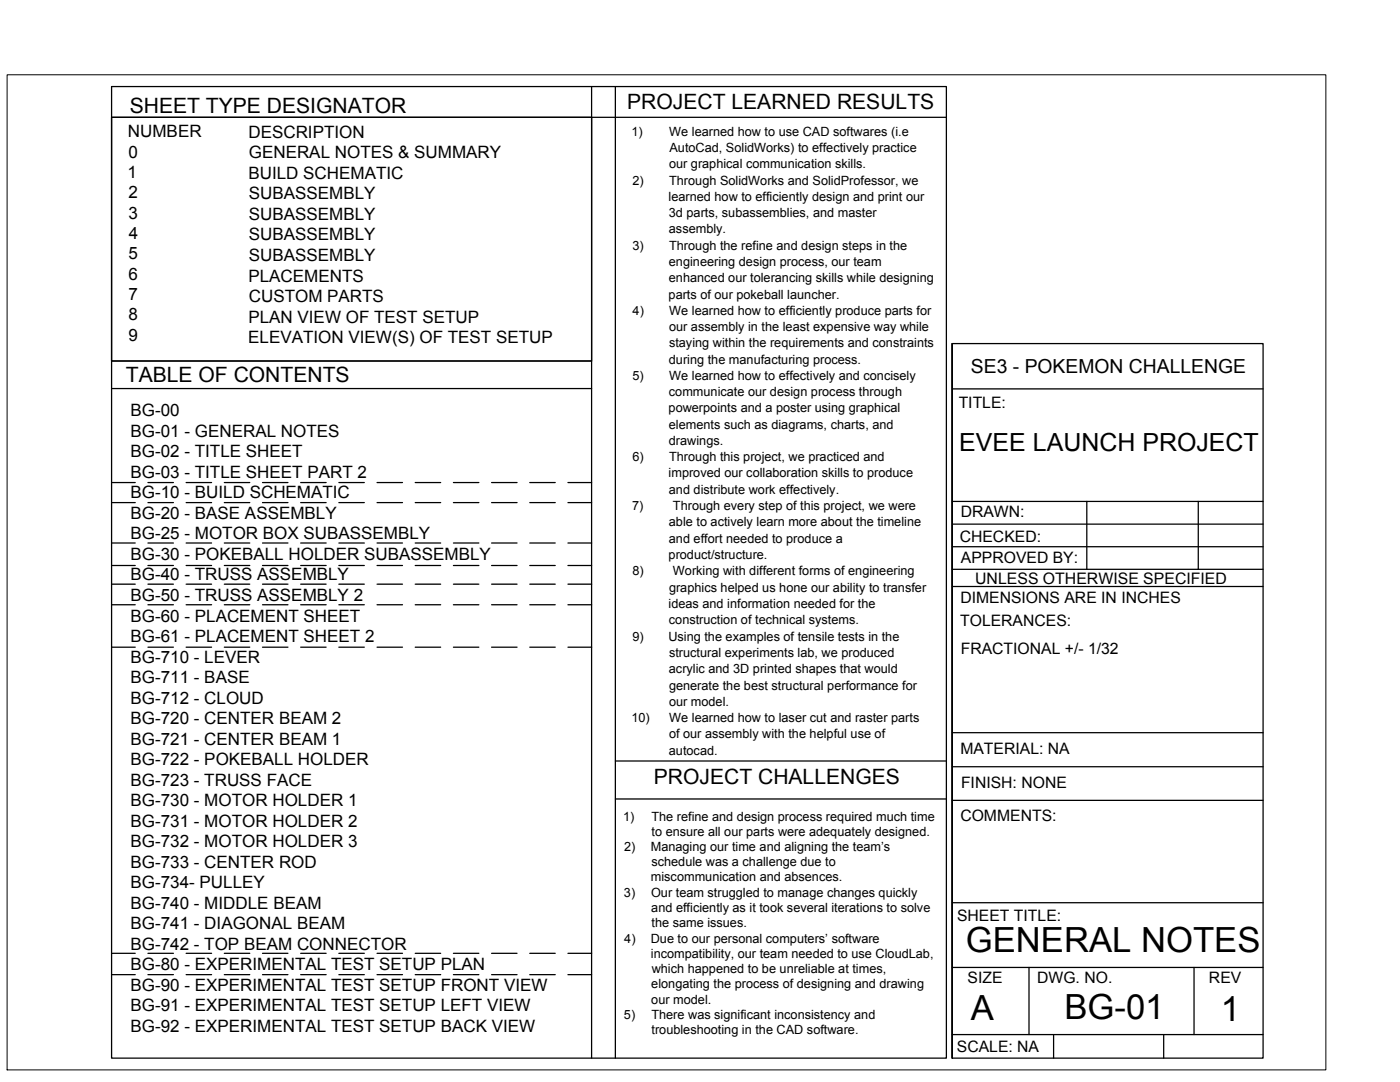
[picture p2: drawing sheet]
<svg xmlns="http://www.w3.org/2000/svg" width="279mm" height="216mm" viewBox="0 0 279 216" stroke-linecap="round" stroke-linejoin="round" font-family="sans-serif">
<defs><g id="words">
<g font-size="6.9">
<text x="192.7" y="190">GENERAL NOTES</text>
<text x="193.8" y="203.5">A</text>
<text x="212.4" y="203.2">BG-01</text>
<text x="243.6" y="203.7">1</text>
</g>
<text font-size="5" x="191.5" y="90.1">EVEE LAUNCH PROJECT</text>
<g font-size="4.2">
<text x="25.9" y="22.5">SHEET TYPE DESIGNATOR</text>
<text x="125.2" y="21.8">PROJECT LEARNED RESULTS</text>
<text x="25.1" y="76.3">TABLE OF CONTENTS</text>
<text x="130.5" y="156.5">PROJECT CHALLENGES</text>
</g>
<text font-size="3.9" x="193.8" y="74.5">SE3 - POKEMON CHALLENGE</text>
<g font-size="3.4">
<text x="25.5" y="27.4">NUMBER</text>
<text x="49.6" y="27.5">DESCRIPTION</text>
<text x="25.4" y="35.5">1</text>
<text x="25.6" y="31.5">0</text>
<text x="49.6" y="35.7">BUILD SCHEMATIC</text>
<text x="49.7" y="31.6">GENERAL NOTES &amp; SUMMARY</text>
<text x="25.7" y="39.6">2</text>
<text x="49.7" y="39.8">SUBASSEMBLY</text>
<text x="25.6" y="43.7">3</text>
<text x="25.7" y="47.7">4</text>
<text x="49.7" y="43.9">SUBASSEMBLY</text>
<text x="49.7" y="48">SUBASSEMBLY</text>
<text x="25.6" y="51.8">5</text>
<text x="49.7" y="52.1">SUBASSEMBLY</text>
<text x="25.6" y="59.9">7</text>
<text x="25.7" y="55.8">6</text>
<text x="49.6" y="56.2">PLACEMENTS</text>
<text x="25.7" y="63.9">8</text>
<text x="49.6" y="64.4">PLAN VIEW OF TEST SETUP</text>
<text x="49.7" y="60.3">CUSTOM PARTS</text>
<text x="25.6" y="68">9</text>
<text x="49.6" y="68.5">ELEVATION VIEW(S) OF TEST SETUP</text>
<text x="26.1" y="83.1">BG-00</text>
<text x="26.1" y="87.2">BG-01 - GENERAL NOTES</text>
<text x="26.1" y="91.3">BG-02 - TITLE SHEET</text>
<text x="26.1" y="95.4">BG-03 - TITLE SHEET PART 2</text>
<text x="26.1" y="99.5">BG-10 - BUILD SCHEMATIC</text>
<text x="26.1" y="103.5">BG-20 - BASE ASSEMBLY</text>
<text x="26.1" y="107.6">BG-25 - MOTOR BOX SUBASSEMBLY</text>
<text x="26.1" y="111.7">BG-30 - POKEBALL HOLDER SUBASSEMBLY</text>
<text x="26.1" y="115.8">BG-40 - TRUSS ASSEMBLY</text>
<text x="26.1" y="119.9">BG-50 - TRUSS ASSEMBLY 2</text>
<text x="26.1" y="124">BG-60 - PLACEMENT SHEET</text>
<text x="26.1" y="128.1">BG-61 - PLACEMENT SHEET 2</text>
<text x="26.1" y="132.2">BG-710 - LEVER</text>
<text x="26.1" y="136.3">BG-711 - BASE</text>
<text x="26.1" y="140.4">BG-712 - CLOUD</text>
<text x="26.1" y="144.5">BG-720 - CENTER BEAM 2</text>
<text x="26.1" y="148.6">BG-721 - CENTER BEAM 1</text>
<text x="26.1" y="152.7">BG-722 - POKEBALL HOLDER</text>
<text x="26.1" y="156.8">BG-723 - TRUSS FACE</text>
<text x="26.1" y="160.9">BG-730 - MOTOR HOLDER 1</text>
<text x="26.1" y="165">BG-731 - MOTOR HOLDER 2</text>
<text x="26.1" y="169.1">BG-732 - MOTOR HOLDER 3</text>
<text x="26.1" y="173.1">BG-733 - CENTER ROD</text>
<text x="26.1" y="177.2">BG-734- PULLEY</text>
<text x="26.1" y="181.3">BG-740 - MIDDLE BEAM</text>
<text x="26.1" y="185.4">BG-741 - DIAGONAL BEAM</text>
<text x="26.1" y="189.5">BG-742 - TOP BEAM CONNECTOR</text>
<text x="26.1" y="193.6">BG-80 - EXPERIMENTAL TEST SETUP PLAN</text>
<text x="26.1" y="197.7">BG-90 - EXPERIMENTAL TEST SETUP FRONT VIEW</text>
<text x="26.1" y="201.8">BG-91 - EXPERIMENTAL TEST SETUP LEFT VIEW</text>
<text x="26.1" y="205.9">BG-92 - EXPERIMENTAL TEST SETUP BACK VIEW</text>
</g>
<text font-size="3.2" x="194.6" y="116.5">UNLESS OTHERWISE SPECIFIED</text>
<g font-size="3.1">
<text x="191.3" y="81.4">TITLE:</text>
<text x="191.7" y="103.3">DRAWN:</text>
<text x="191.5" y="108.1">CHECKED:</text>
<text x="191.8" y="112.4">APPROVED BY:</text>
<text x="191.6" y="125">TOLERANCES:</text>
<text x="191.7" y="120.4">DIMENSIONS ARE IN INCHES</text>
<text x="191.7" y="130.4">FRACTIONAL +/- 1/32</text>
<text x="191.7" y="150.4">MATERIAL: NA</text>
<text x="191.8" y="157.3">FINISH: NONE</text>
<text x="191.7" y="163.9">COMMENTS:</text>
<text x="191" y="183.7">SHEET TITLE:</text>
<text x="193.1" y="196.1">SIZE</text>
<text x="207" y="196.2">DWG. NO.</text>
<text x="241.3" y="196.2">REV</text>
<text x="191" y="209.9">SCALE: NA</text>
</g>
<g font-size="2.5">
<text x="126" y="27.1">1)</text>
<text x="133.6" y="27.1">We learned how to use CAD softwares (i.e</text>
<text x="133.5" y="33.6">our graphical communication skills.</text>
<text x="133.6" y="30.4">AutoCad, SolidWorks) to effectively practice</text>
<text x="126.2" y="36.9">2)</text>
<text x="133.4" y="40.1">learned how to efficiently design and print our</text>
<text x="133.5" y="36.9">Through SolidWorks and SolidProfessor, we</text>
<text x="133.5" y="43.3">3d parts, subassemblies, and master</text>
<text x="133.5" y="46.6">assembly.</text>
<text x="126.2" y="49.8">3)</text>
<text x="133.5" y="53.1">engineering design process, our team</text>
<text x="133.5" y="49.8">Through the refine and design steps in the</text>
<text x="133.4" y="59.6">parts of our pokeball launcher.</text>
<text x="133.5" y="56.3">enhanced our tolerancing skills while designing</text>
<text x="126.3" y="62.8">4)</text>
<text x="133.6" y="62.8">We learned how to efficiently produce parts for</text>
<text x="133.5" y="66.1">our assembly in the least expensive way while</text>
<text x="133.5" y="69.3">staying within the requirements and constraints</text>
<text x="126.2" y="75.8">5)</text>
<text x="133.5" y="72.6">during the manufacturing process.</text>
<text x="133.6" y="75.8">We learned how to effectively and concisely</text>
<text x="133.4" y="82.3">powerpoints and a poster using graphical</text>
<text x="133.5" y="79.1">communicate our design process through</text>
<text x="133.5" y="85.5">elements such as diagrams, charts, and</text>
<text x="133.5" y="88.8">drawings.</text>
<text x="126.2" y="92">6)</text>
<text x="133.4" y="95.2">improved our collaboration skills to produce</text>
<text x="133.5" y="92">Through this project, we practiced and</text>
<text x="126.2" y="101.8">7)</text>
<text x="133.5" y="98.5">and distribute work effectively.</text>
<text x="134.3" y="101.8">Through every step of this project, we were</text>
<text x="133.5" y="105">able to actively learn more about the timeline</text>
<text x="133.4" y="111.5">product/structure.</text>
<text x="133.5" y="108.3">and effort needed to produce a</text>
<text x="126.2" y="114.8">8)</text>
<text x="133.5" y="118.1">graphics helped us hone our ability to transfer</text>
<text x="134.3" y="114.8">Working with different forms of engineering</text>
<text x="133.4" y="121.3">ideas and information needed for the</text>
<text x="133.5" y="124.6">construction of technical systems.</text>
<text x="126.2" y="127.8">9)</text>
<text x="133.4" y="127.8">Using the examples of tensile tests in the</text>
<text x="133.5" y="131.1">structural experiments lab, we produced</text>
<text x="133.5" y="134.3">acrylic and 3D printed shapes that would</text>
<text x="133.5" y="137.6">generate the best structural performance for</text>
<text x="133.5" y="140.8">our model.</text>
<text x="126" y="144.1">10)</text>
<text x="133.5" y="147.3">of our assembly with the helpful use of</text>
<text x="133.6" y="144.1">We learned how to laser cut and raster parts</text>
<text x="133.5" y="150.6">autocad.</text>
<text x="124.4" y="163.7">1)</text>
<text x="130" y="163.7">The refine and design process required much time</text>
<text x="130" y="166.8">to ensure all our parts were adequately designed.</text>
<text x="124.5" y="169.8">2)</text>
<text x="129.9" y="169.8">Managing our time and aligning the team’s</text>
<text x="130" y="172.8">schedule was a challenge due to</text>
<text x="124.5" y="178.9">3)</text>
<text x="129.9" y="175.9">miscommunication and absences.</text>
<text x="129.9" y="178.9">Our team struggled to manage changes quickly</text>
<text x="130" y="182">and efficiently as it took several iterations to solve</text>
<text x="130" y="185">the same issues.</text>
<text x="124.6" y="188.1">4)</text>
<text x="129.9" y="188.1">Due to our personal computers’ software</text>
<text x="129.9" y="191.1">incompatibility, our team needed to use CloudLab,</text>
<text x="130" y="197.2">elongating the process of designing and drawing</text>
<text x="130.1" y="194.2">which happened to be unreliable at times,</text>
<text x="124.5" y="203.3">5)</text>
<text x="130" y="200.3">our model.</text>
<text x="130" y="203.3">There was significant inconsistency and</text>
<text x="130" y="206.4">troubleshooting in the CAD software.</text>
</g>
</g></defs>
<g fill="none" stroke="#000" stroke-width=".25">
<path d="M22.3 17.3h166.6v193.8h-166.6zM118.1 17.3v193.8M122.8 17.3v193.8M22.3 23.4h95.8v48.6h-95.8zM22.3 23.4h166.6M22.3 72h95.8M22.3 77.5h95.8M190 68.6v142.5zM190 68.6h62.1v142.5h-62.1M190 77.6h62.1M22.3 96.3h4.7M29.5 96.3h5.1"/>
<path d="M37.1 96.3h5.1M44.8 96.3h5M52.4 96.3h5.1M60 96.3h5.1M67.6 96.3h5.1M75.2 96.3h5.1M82.9 96.3h5M90.5 96.3h5.1M98.1 96.3h5.1M105.7 96.3h5.1M113.3 96.3h4.8M22.3 100.3h4.7"/>
<path d="M22.3 108.4h4.7M22.3 112.8h4.7M22.3 116.6h4.7M29.5 100.3h5.1M29.5 108.4h5.1M29.5 112.8h5.1M29.5 116.6h5.1M37.1 100.3h5.1M37.1 108.4h5.1M37.1 112.8h5.1M37.1 116.6h5.1M44.8 100.3h5"/>
<path d="M44.8 108.4h5M44.8 112.8h5M44.8 116.6h5M52.4 100.3h5.1M52.4 108.4h5.1M52.4 112.8h5.1M52.4 116.6h5.1M60 100.3h5.1M60 108.4h5.1M60 112.8h5.1M60 116.6h5.1M67.6 100.3h5.1"/>
<path d="M67.6 108.4h5.1M67.6 112.8h5.1M67.6 116.6h5.1M75.2 100.3h5.1M75.2 108.4h5.1M75.2 112.8h5.1M75.2 116.6h5.1M82.9 100.3h5M82.9 108.4h5M82.9 112.8h5M82.9 116.6h5M90.5 100.3h5.1"/>
<path d="M90.5 108.4h5.1M90.5 112.8h5.1M90.5 116.6h5.1M98.1 100.3h5.1M98.1 108.4h5.1M98.1 112.8h5.1M98.1 116.6h5.1M105.7 100.3h5.1M105.7 108.4h5.1M105.7 112.8h5.1M105.7 116.6h5.1M113.3 100.3h4.8"/>
<path d="M113.3 108.4h4.8M113.3 112.8h4.8M113.3 116.6h4.8M190 100.1h62.1M190 104.6h62.1M190 109.1h62.1M190 113.6h62.1M190 117h62.1M216.9 100.1v13.5M239.1 100.1v13.5M22.3 120.7h4.7M22.3 129.1h4.7"/>
<path d="M29.5 120.7h5.1M29.5 129.1h5.1M37.1 120.7h5.1M37.1 129.1h5.1M44.8 120.7h5M44.8 129.1h5M52.4 120.7h5.1M52.4 129.1h5.1M60 120.7h5.1M60 129.1h5.1M67.6 120.7h5.1M67.6 129.1h5.1"/>
<path d="M75.2 120.7h5.1M75.2 129.1h5.1M82.9 120.7h5M82.9 129.1h5M90.5 120.7h5.1M90.5 129.1h5.1M98.1 120.7h5.1M98.1 129.1h5.1M105.7 120.7h5.1M105.7 129.1h5.1M113.3 120.7h4.8M113.3 129.1h4.8"/>
<path d="M122.8 151.8h66.1M122.8 159.4h66.1M190 146.2h62.1M190 153h62.1M190 159.7h62.1M22.3 190.2h4.7M22.3 194.5h4.7M29.5 190.2h5.1M29.5 194.5h5.1M37.1 190.2h5.1M37.1 194.5h5.1M44.8 190.2h5"/>
<path d="M44.8 194.5h5M52.4 190.2h5.1M52.4 194.5h5.1M60 190.2h5.1M60 194.5h5.1M67.6 190.2h5.1M67.6 194.5h5.1M75.2 190.2h5.1M75.2 194.5h5.1M82.9 190.2h5M82.9 194.5h5M90.5 190.2h5.1"/>
<path d="M90.5 194.5h5.1M98.1 190.2h5.1M98.1 194.5h5.1M105.7 190.2h5.1M105.7 194.5h5.1M113.3 190.2h4.8M113.3 194.5h4.8M190 180.1h62.1M190 193h62.1M205.4 193v13.4M238.3 193v13.4M190 206.4h62.1"/>
<path d="M210.3 206.4v4.7M232.2 206.4v4.7"/>
</g>
<path d="M1.4 14.9h263.2v198.6h-263.2z" fill="none" stroke="#000" stroke-width=".2"/>
<use href="#words"/>
</svg>
